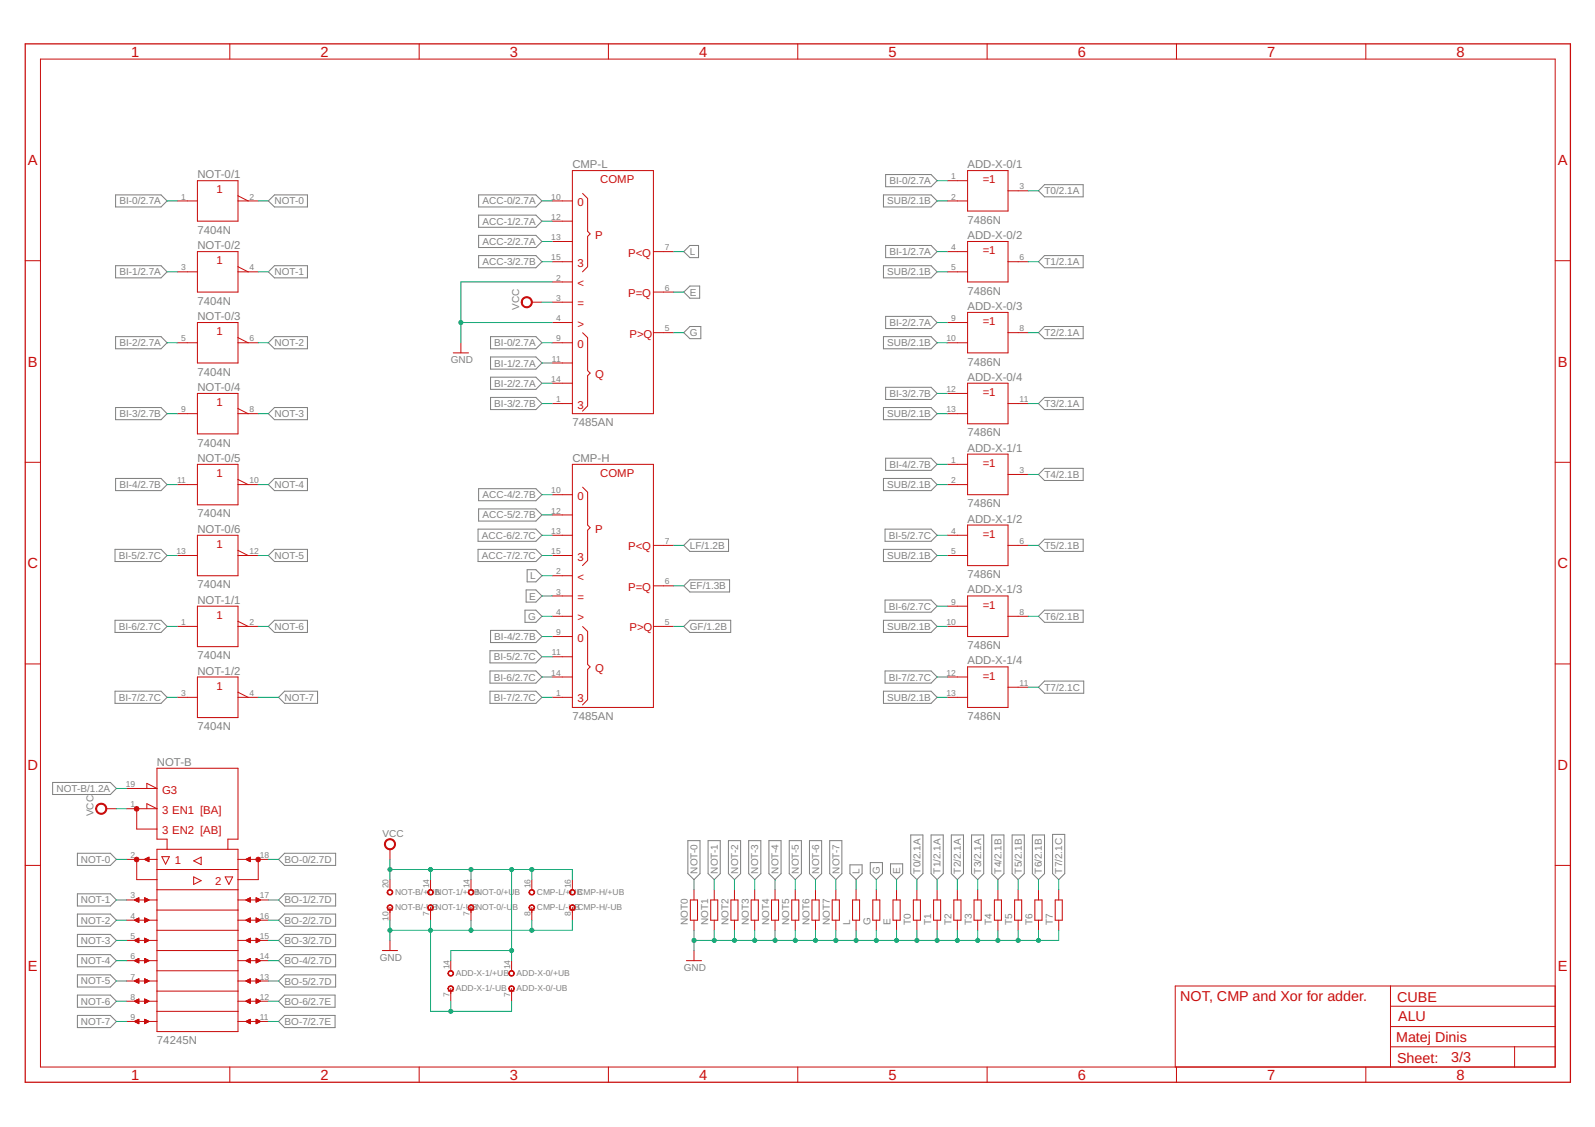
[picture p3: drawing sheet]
<svg xmlns="http://www.w3.org/2000/svg" width="297mm" height="210mm" viewBox="0 0 297 210" stroke-linecap="round" stroke-linejoin="round" font-family="sans-serif">
<defs><g id="words">
<g font-size="2.7" fill="#c90d0c">
<text x="24.4" y="10.6">1</text>
<text x="59.7" y="10.6">2</text>
<text x="94.9" y="10.6">3</text>
<text x="130.2" y="10.6">4</text>
<text x="165.4" y="10.6">5</text>
<text x="200.7" y="10.6">6</text>
<text x="236" y="10.6">7</text>
<text x="271.2" y="10.6">8</text>
<text x="5.2" y="30.8">A</text>
<text x="290.1" y="30.8">A</text>
<text x="5.2" y="68.3">B</text>
<text x="290.1" y="68.3">B</text>
<text x="5.1" y="105.8">C</text>
<text x="290.1" y="105.8">C</text>
<text x="5.1" y="143.4">D</text>
<text x="290.1" y="143.4">D</text>
<text x="5.2" y="180.9">E</text>
<text x="290.1" y="180.9">E</text>
<text x="219.8" y="186.5">NOT, CMP and Xor for adder.</text>
<text x="260.2" y="186.7">CUBE</text>
<text x="260.4" y="190.2">ALU</text>
<text x="260" y="194">Matej Dinis</text>
<text x="260.2" y="197.9">Sheet:</text>
<text x="270.3" y="197.8">3/3</text>
<text x="24.4" y="201.1">1</text>
<text x="59.7" y="201.1">2</text>
<text x="94.9" y="201.1">3</text>
<text x="130.2" y="201.1">4</text>
<text x="165.4" y="201.1">5</text>
<text x="200.7" y="201.1">6</text>
<text x="236" y="201.1">7</text>
<text x="271.2" y="201.1">8</text>
</g>
<g font-size="2.1" fill="#808080">
<text x="36.8" y="33.2">NOT-0/1</text>
<text x="106.6" y="31.3">CMP-L</text>
<text x="180.2" y="31.3">ADD-X-0/1</text>
<text x="180.2" y="41.7">7486N</text>
<text x="36.8" y="43.6">7404N</text>
<text x="36.8" y="46.4">NOT-0/2</text>
<text x="180.2" y="44.5">ADD-X-0/2</text>
<text x="36.8" y="56.8">7404N</text>
<text x="36.8" y="59.6">NOT-0/3</text>
<text x="180.2" y="54.9">7486N</text>
<text x="180.2" y="57.7">ADD-X-0/3</text>
<text x="36.8" y="70">7404N</text>
<text x="180.2" y="68.1">7486N</text>
<text x="180.2" y="70.9">ADD-X-0/4</text>
<text x="36.8" y="72.8">NOT-0/4</text>
<text x="36.8" y="83.2">7404N</text>
<text x="106.6" y="79.4">7485AN</text>
<text x="180.2" y="81.3">7486N</text>
<text x="36.8" y="86">NOT-0/5</text>
<text x="106.6" y="86">CMP-H</text>
<text x="180.2" y="84.1">ADD-X-1/1</text>
<text x="180.2" y="94.5">7486N</text>
<text x="36.8" y="96.4">7404N</text>
<text x="36.8" y="99.2">NOT-0/6</text>
<text x="180.2" y="97.3">ADD-X-1/2</text>
<text x="180.2" y="107.7">7486N</text>
<text x="36.8" y="109.6">7404N</text>
<text x="36.8" y="112.4">NOT-1/1</text>
<text x="180.2" y="110.5">ADD-X-1/3</text>
<text x="36.8" y="122.8">7404N</text>
<text x="36.8" y="125.6">NOT-1/2</text>
<text x="180.2" y="120.9">7486N</text>
<text x="180.2" y="123.7">ADD-X-1/4</text>
<text x="36.8" y="136">7404N</text>
<text x="106.6" y="134.1">7485AN</text>
<text x="180.2" y="134.1">7486N</text>
<text x="29.2" y="142.6">NOT-B</text>
<text x="29.2" y="194.5">74245N</text>
</g>
<g font-size="2.1" fill="#c90d0c">
<text x="111.8" y="34.1">COMP</text>
<text x="183" y="34.1">=1</text>
<text x="40.3" y="36">1</text>
<text x="107.5" y="38.4">0</text>
<text x="110.8" y="44.5">P</text>
<text x="117" y="47.8">P&lt;Q</text>
<text x="183" y="47.3">=1</text>
<text x="40.3" y="49.2">1</text>
<text x="107.5" y="49.7">3</text>
<text x="107.5" y="53.5">&lt;</text>
<text x="107.5" y="57.2">=</text>
<text x="117" y="55.3">P=Q</text>
<text x="40.3" y="62.4">1</text>
<text x="107.5" y="64.8">0</text>
<text x="107.5" y="61">&gt;</text>
<text x="117.2" y="62.9">P&gt;Q</text>
<text x="183" y="60.5">=1</text>
<text x="110.8" y="70.4">Q</text>
<text x="40.3" y="75.6">1</text>
<text x="107.5" y="76.1">3</text>
<text x="183" y="73.7">=1</text>
<text x="40.3" y="88.8">1</text>
<text x="111.8" y="88.8">COMP</text>
<text x="183" y="86.9">=1</text>
<text x="107.5" y="93.1">0</text>
<text x="110.8" y="99.2">P</text>
<text x="183" y="100.2">=1</text>
<text x="40.3" y="102">1</text>
<text x="107.5" y="104.4">3</text>
<text x="117" y="102.5">P&lt;Q</text>
<text x="107.5" y="108.2">&lt;</text>
<text x="107.5" y="111.9">=</text>
<text x="117" y="110.1">P=Q</text>
<text x="183" y="113.4">=1</text>
<text x="40.3" y="115.3">1</text>
<text x="107.5" y="119.5">0</text>
<text x="107.5" y="115.7">&gt;</text>
<text x="117.2" y="117.6">P&gt;Q</text>
<text x="110.8" y="125.2">Q</text>
<text x="40.3" y="128.5">1</text>
<text x="107.5" y="130.8">3</text>
<text x="183" y="126.6">=1</text>
<text x="30.2" y="147.8">G3</text>
<text x="30.2" y="151.6">3 EN1 [BA]</text>
<text x="30.2" y="155.3">3 EN2 [AB]</text>
<text x="32.5" y="161">1</text>
<text x="40.1" y="164.8">2</text>
</g>
<g font-size="1.9" fill="#808080">
<text x="165.6" y="34.3">BI-0/2.7A</text>
<text x="22.2" y="38.1">BI-0/2.7A</text>
<text x="51.1" y="38.1">NOT-0</text>
<text x="89.9" y="38.1">ACC-0/2.7A</text>
<text x="89.9" y="41.8">ACC-1/2.7A</text>
<text x="165.2" y="38.1">SUB/2.1B</text>
<text x="194.5" y="36.2">T0/2.1A</text>
<text x="89.9" y="45.6">ACC-2/2.7A</text>
<text x="128.5" y="47.5">L</text>
<text x="165.6" y="47.5">BI-1/2.7A</text>
<text x="22.2" y="51.3">BI-1/2.7A</text>
<text x="51.1" y="51.3">NOT-1</text>
<text x="89.9" y="49.4">ACC-3/2.7B</text>
<text x="165.2" y="51.3">SUB/2.1B</text>
<text x="194.5" y="49.4">T1/2.1A</text>
<text x="96.7" y="57.7" transform="rotate(-90 96.7 57.7)">VCC</text>
<text x="128.5" y="55.1">E</text>
<text x="22.2" y="64.5">BI-2/2.7A</text>
<text x="51.1" y="64.5">NOT-2</text>
<text x="92.1" y="64.5">BI-0/2.7A</text>
<text x="128.5" y="62.6">G</text>
<text x="165.2" y="64.5">SUB/2.1B</text>
<text x="165.6" y="60.7">BI-2/2.7A</text>
<text x="194.5" y="62.6">T2/2.1A</text>
<text x="83.9" y="67.6">GND</text>
<text x="92.1" y="68.3">BI-1/2.7A</text>
<text x="22.2" y="77.7">BI-3/2.7B</text>
<text x="51.1" y="77.7">NOT-3</text>
<text x="92.1" y="72">BI-2/2.7A</text>
<text x="92.1" y="75.8">BI-3/2.7B</text>
<text x="165.2" y="77.7">SUB/2.1B</text>
<text x="165.6" y="73.9">BI-3/2.7B</text>
<text x="194.5" y="75.8">T3/2.1A</text>
<text x="165.6" y="87.1">BI-4/2.7B</text>
<text x="194.5" y="89">T4/2.1B</text>
<text x="22.2" y="90.9">BI-4/2.7B</text>
<text x="51.1" y="90.9">NOT-4</text>
<text x="89.9" y="92.8">ACC-4/2.7B</text>
<text x="165.2" y="90.9">SUB/2.1B</text>
<text x="89.7" y="100.3">ACC-6/2.7C</text>
<text x="89.9" y="96.6">ACC-5/2.7B</text>
<text x="165.5" y="100.3">BI-5/2.7C</text>
<text x="22.1" y="104.1">BI-5/2.7C</text>
<text x="51.1" y="104.1">NOT-5</text>
<text x="89.7" y="104.1">ACC-7/2.7C</text>
<text x="98.8" y="107.9">L</text>
<text x="128.5" y="102.2">LF/1.2B</text>
<text x="165.2" y="104.1">SUB/2.1B</text>
<text x="194.5" y="102.2">T5/2.1B</text>
<text x="98.6" y="111.7">E</text>
<text x="128.5" y="109.8">EF/1.3B</text>
<text x="165.5" y="113.5">BI-6/2.7C</text>
<text x="22.1" y="117.3">BI-6/2.7C</text>
<text x="51.1" y="117.3">NOT-6</text>
<text x="92.1" y="119.2">BI-4/2.7B</text>
<text x="98.4" y="115.4">G</text>
<text x="128.5" y="117.3">GF/1.2B</text>
<text x="165.2" y="117.3">SUB/2.1B</text>
<text x="194.5" y="115.4">T6/2.1B</text>
<text x="91.9" y="123">BI-5/2.7C</text>
<text x="22.1" y="130.5">BI-7/2.7C</text>
<text x="53" y="130.5">NOT-7</text>
<text x="91.9" y="126.8">BI-6/2.7C</text>
<text x="91.9" y="130.5">BI-7/2.7C</text>
<text x="165.2" y="130.5">SUB/2.1B</text>
<text x="165.5" y="126.8">BI-7/2.7C</text>
<text x="194.5" y="128.6">T7/2.1C</text>
<text x="10.5" y="147.5">NOT-B/1.2A</text>
<text x="17.4" y="152" transform="rotate(-90 17.4 152)">VCC</text>
<text x="71.2" y="155.8">VCC</text>
<text x="15.1" y="160.7">NOT-0</text>
<text x="53" y="160.7">BO-0/2.7D</text>
<text x="129.9" y="162.7" transform="rotate(-90 129.9 162.7)">NOT-0</text>
<text x="133.7" y="162.7" transform="rotate(-90 133.7 162.7)">NOT-1</text>
<text x="137.4" y="162.7" transform="rotate(-90 137.4 162.7)">NOT-2</text>
<text x="141.2" y="162.7" transform="rotate(-90 141.2 162.7)">NOT-3</text>
<text x="145" y="162.7" transform="rotate(-90 145 162.7)">NOT-4</text>
<text x="148.8" y="162.7" transform="rotate(-90 148.8 162.7)">NOT-5</text>
<text x="152.5" y="162.7" transform="rotate(-90 152.5 162.7)">NOT-6</text>
<text x="156.3" y="162.7" transform="rotate(-90 156.3 162.7)">NOT-7</text>
<text x="160.1" y="162.7" transform="rotate(-90 160.1 162.7)">L</text>
<text x="163.9" y="162.7" transform="rotate(-90 163.9 162.7)">G</text>
<text x="167.6" y="162.7" transform="rotate(-90 167.6 162.7)">E</text>
<text x="171.4" y="162.7" transform="rotate(-90 171.4 162.7)">T0/2.1A</text>
<text x="175.2" y="162.7" transform="rotate(-90 175.2 162.7)">T1/2.1A</text>
<text x="179" y="162.7" transform="rotate(-90 179 162.7)">T2/2.1A</text>
<text x="182.7" y="162.7" transform="rotate(-90 182.7 162.7)">T3/2.1A</text>
<text x="186.5" y="162.7" transform="rotate(-90 186.5 162.7)">T4/2.1B</text>
<text x="190.3" y="162.7" transform="rotate(-90 190.3 162.7)">T5/2.1B</text>
<text x="194.1" y="162.7" transform="rotate(-90 194.1 162.7)">T6/2.1B</text>
<text x="197.8" y="162.7" transform="rotate(-90 197.8 162.7)">T7/2.1C</text>
<text x="15.1" y="168.3">NOT-1</text>
<text x="15.1" y="172">NOT-2</text>
<text x="53" y="172">BO-2/2.7D</text>
<text x="53" y="168.3">BO-1/2.7D</text>
<text x="128.1" y="172.3" transform="rotate(-90 128.1 172.3)">NOT0</text>
<text x="131.9" y="172.3" transform="rotate(-90 131.9 172.3)">NOT1</text>
<text x="135.7" y="172.3" transform="rotate(-90 135.7 172.3)">NOT2</text>
<text x="139.4" y="172.3" transform="rotate(-90 139.4 172.3)">NOT3</text>
<text x="143.2" y="172.3" transform="rotate(-90 143.2 172.3)">NOT4</text>
<text x="147" y="172.3" transform="rotate(-90 147 172.3)">NOT5</text>
<text x="150.8" y="172.3" transform="rotate(-90 150.8 172.3)">NOT6</text>
<text x="154.5" y="172.3" transform="rotate(-90 154.5 172.3)">NOT7</text>
<text x="158.3" y="172.3" transform="rotate(-90 158.3 172.3)">L</text>
<text x="162.1" y="172.3" transform="rotate(-90 162.1 172.3)">G</text>
<text x="165.9" y="172.3" transform="rotate(-90 165.9 172.3)">E</text>
<text x="169.6" y="172.3" transform="rotate(-90 169.6 172.3)">T0</text>
<text x="173.4" y="172.3" transform="rotate(-90 173.4 172.3)">T1</text>
<text x="177.2" y="172.3" transform="rotate(-90 177.2 172.3)">T2</text>
<text x="181" y="172.3" transform="rotate(-90 181 172.3)">T3</text>
<text x="184.7" y="172.3" transform="rotate(-90 184.7 172.3)">T4</text>
<text x="188.5" y="172.3" transform="rotate(-90 188.5 172.3)">T5</text>
<text x="192.3" y="172.3" transform="rotate(-90 192.3 172.3)">T6</text>
<text x="196.1" y="172.3" transform="rotate(-90 196.1 172.3)">T7</text>
<text x="15.1" y="179.6">NOT-4</text>
<text x="15.1" y="175.8">NOT-3</text>
<text x="53" y="179.6">BO-4/2.7D</text>
<text x="53" y="175.8">BO-3/2.7D</text>
<text x="70.7" y="178.9">GND</text>
<text x="15.1" y="183.4">NOT-5</text>
<text x="53" y="183.4">BO-5/2.7D</text>
<text x="127.3" y="180.8">GND</text>
<text x="15.1" y="190.9">NOT-7</text>
<text x="15.1" y="187.1">NOT-6</text>
<text x="53" y="190.9">BO-7/2.7E</text>
<text x="53" y="187.1">BO-6/2.7E</text>
</g>
<g font-size="1.6" fill="#808080">
<text x="177.1" y="33.4">1</text>
<text x="189.9" y="35.3">3</text>
<text x="33.7" y="37.2">1</text>
<text x="46.5" y="37.2">2</text>
<text x="102.7" y="40.9">12</text>
<text x="102.7" y="37.2">10</text>
<text x="177.1" y="37.2">2</text>
<text x="102.7" y="44.7">13</text>
<text x="123.8" y="46.6">7</text>
<text x="177.1" y="46.6">4</text>
<text x="33.7" y="50.4">3</text>
<text x="46.5" y="50.4">4</text>
<text x="102.7" y="48.5">15</text>
<text x="103.6" y="52.3">2</text>
<text x="177.1" y="50.4">5</text>
<text x="189.9" y="48.5">6</text>
<text x="103.6" y="59.8">4</text>
<text x="103.6" y="56">3</text>
<text x="123.8" y="54.1">6</text>
<text x="177.1" y="59.8">9</text>
<text x="33.7" y="63.6">5</text>
<text x="46.5" y="63.6">6</text>
<text x="103.6" y="63.6">9</text>
<text x="123.8" y="61.7">5</text>
<text x="176.3" y="63.6">10</text>
<text x="189.9" y="61.7">8</text>
<text x="102.7" y="71.1">14</text>
<text x="102.8" y="67.3">11</text>
<text x="33.7" y="76.8">9</text>
<text x="46.5" y="76.8">8</text>
<text x="103.6" y="74.9">1</text>
<text x="176.3" y="73">12</text>
<text x="176.3" y="76.8">13</text>
<text x="189.9" y="74.9">11</text>
<text x="33" y="90">11</text>
<text x="46.5" y="90">10</text>
<text x="177.1" y="86.2">1</text>
<text x="177.1" y="90">2</text>
<text x="189.9" y="88.1">3</text>
<text x="102.7" y="95.6">12</text>
<text x="102.7" y="91.9">10</text>
<text x="102.7" y="99.4">13</text>
<text x="123.8" y="101.3">7</text>
<text x="177.1" y="99.4">4</text>
<text x="189.9" y="101.3">6</text>
<text x="32.8" y="103.2">13</text>
<text x="46.5" y="103.2">12</text>
<text x="102.7" y="103.2">15</text>
<text x="103.6" y="107">2</text>
<text x="177.1" y="103.2">5</text>
<text x="103.6" y="110.7">3</text>
<text x="123.8" y="108.9">6</text>
<text x="177.1" y="112.6">9</text>
<text x="33.7" y="116.4">1</text>
<text x="46.5" y="116.4">2</text>
<text x="103.6" y="118.3">9</text>
<text x="103.6" y="114.5">4</text>
<text x="123.8" y="116.4">5</text>
<text x="176.3" y="116.4">10</text>
<text x="189.9" y="114.5">8</text>
<text x="102.7" y="125.8">14</text>
<text x="102.8" y="122.1">11</text>
<text x="176.3" y="125.8">12</text>
<text x="33.7" y="129.6">3</text>
<text x="46.5" y="129.6">4</text>
<text x="103.6" y="129.6">1</text>
<text x="176.3" y="129.6">13</text>
<text x="189.9" y="127.7">11</text>
<text x="23.4" y="146.6">19</text>
<text x="24.3" y="150.4">1</text>
<text x="24.3" y="159.8">2</text>
<text x="48.4" y="159.8">18</text>
<text x="24.3" y="167.3">3</text>
<text x="48.4" y="167.3">17</text>
<text x="72.4" y="165.5" transform="rotate(-90 72.4 165.5)">20</text>
<text x="73.6" y="166.7">NOT-B/+UB</text>
<text x="79.9" y="165.5" transform="rotate(-90 79.9 165.5)">14</text>
<text x="81.1" y="166.7">NOT-1/+UBNOT-0/+UB</text>
<text x="87.5" y="165.5" transform="rotate(-90 87.5 165.5)">14</text>
<text x="98.8" y="165.5" transform="rotate(-90 98.8 165.5)">16</text>
<text x="100" y="166.7">CMP-L/+UB</text>
<text x="106.3" y="165.5" transform="rotate(-90 106.3 165.5)">16</text>
<text x="107.5" y="166.7">CMP-H/+UB</text>
<text x="24.3" y="171.1">4</text>
<text x="48.4" y="171.1">16</text>
<text x="72.4" y="171.5" transform="rotate(-90 72.4 171.5)">10</text>
<text x="73.6" y="169.5">NOT-B/-UBNOT-1/-UBNOT-0/-U</text>
<text x="79.9" y="170.6" transform="rotate(-90 79.9 170.6)">7</text>
<text x="87.5" y="170.6" transform="rotate(-90 87.5 170.6)">7</text>
<text x="95.4" y="169.5">B</text>
<text x="98.8" y="170.6" transform="rotate(-90 98.8 170.6)">8</text>
<text x="100" y="169.5">CMP-L/-UBCMP-H/-UB</text>
<text x="106.3" y="170.6" transform="rotate(-90 106.3 170.6)">8</text>
<text x="24.3" y="178.7">6</text>
<text x="24.3" y="174.9">5</text>
<text x="48.4" y="178.7">14</text>
<text x="48.4" y="174.9">15</text>
<text x="24.3" y="182.4">7</text>
<text x="48.4" y="182.4">13</text>
<text x="83.7" y="185.7" transform="rotate(-90 83.7 185.7)">7</text>
<text x="83.7" y="180.6" transform="rotate(-90 83.7 180.6)">14</text>
<text x="84.9" y="181.8">ADD-X-1/+UB</text>
<text x="84.9" y="184.6">ADD-X-1/-UB</text>
<text x="95" y="185.7" transform="rotate(-90 95 185.7)">7</text>
<text x="95" y="180.6" transform="rotate(-90 95 180.6)">14</text>
<text x="96.2" y="181.8">ADD-X-0/+UB</text>
<text x="96.2" y="184.6">ADD-X-0/-UB</text>
<text x="24.3" y="190">9</text>
<text x="24.3" y="186.2">8</text>
<text x="48.4" y="190">11</text>
<text x="48.4" y="186.2">12</text>
</g>
</g></defs>
<g fill="none" stroke="#808080" stroke-width=".19">
<path d="M21.5 36.3h8.5l1.1 1.1-1.1 1.1h-8.5zM50 37.4l1.1-1.1h6.2v2.2h-6.2zM89.1 36.3h10.7l1.1 1.1-1.1 1.1h-10.7zM164.5 36.3h8.9l1.1 1.1-1.1 1.1h-8.9zM164.9 32.5h8.5l1.1 1.2-1.1 1.1h-8.5zM194.5 34.4h7.2v2.3h-7.2l-1.1-1.2zM21.5 49.5h8.5l1.1 1.1-1.1 1.2h-8.5zM50 50.6l1.1-1.1h6.2v2.3h-6.2zM89.1 40.1h10.7l1.1 1.1-1.1 1.1h-10.7zM89.1 43.8h10.7l1.1 1.2-1.1 1.1h-10.7zM89.1 47.6h10.7l1.1 1.1-1.1 1.2h-10.7zM127.3 46.9l1.2-1.2h1.6v2.3h-1.6z"/>
<path d="M127.3 54.4l1.2-1.1h1.8v2.2h-1.8zM164.5 49.5h8.9l1.1 1.1-1.1 1.2h-8.9zM164.9 45.7h8.5l1.1 1.2-1.1 1.1h-8.5zM164.9 58.9h8.5l1.1 1.2-1.1 1.1h-8.5zM194.5 47.6h7.2v2.3h-7.2l-1.1-1.2zM21.5 62.7h8.5l1.1 1.1-1.1 1.2h-8.5zM21.5 75.9h8.5l1.1 1.1-1.1 1.2h-8.5zM50 63.8l1.1-1.1h6.2v2.3h-6.2zM50 77l1.1-1.1h6.2v2.3h-6.2zM91.4 62.7h8.4l1.1 1.1-1.1 1.2h-8.4zM91.4 66.5h8.4l1.1 1.1-1.1 1.1h-8.4zM91.4 70.3h8.4l1.1 1.1-1.1 1.1h-8.4z"/>
<path d="M91.4 74h8.4l1.1 1.2-1.1 1.1h-8.4zM127.3 62l1.2-1.2h2v2.3h-2zM164.5 62.7h8.9l1.1 1.1-1.1 1.2h-8.9zM164.5 75.9h8.9l1.1 1.1-1.1 1.2h-8.9zM164.9 72.1h8.5l1.1 1.2-1.1 1.1h-8.5zM194.5 74h7.2v2.3h-7.2l-1.1-1.1zM194.5 60.8h7.2v2.3h-7.2l-1.1-1.1zM21.5 89.1h8.5l1.1 1.2-1.1 1.1h-8.5zM50 90.3l1.1-1.2h6.2v2.3h-6.2zM89 98.6h10.8l1.1 1.1-1.1 1.1h-10.8zM89.1 91h10.7l1.1 1.1-1.1 1.2h-10.7zM89.1 94.8h10.7l1.1 1.1-1.1 1.1h-10.7z"/>
<path d="M164.5 89.1h8.9l1.1 1.2-1.1 1.1h-8.9zM164.8 98.6h8.6l1.1 1.1-1.1 1.1h-8.6zM164.9 85.3h8.5l1.1 1.2-1.1 1.1h-8.5zM194.5 87.2h7.2v2.3h-7.2l-1.1-1.1zM21.4 102.3h8.6l1.1 1.2-1.1 1.1h-8.6zM21.4 115.5h8.6l1.1 1.2-1.1 1.1h-8.6zM50 103.5l1.1-1.2h6.2v2.3h-6.2zM50 116.7l1.1-1.2h6.2v2.3h-6.2zM89 102.3h10.8l1.1 1.2-1.1 1.1h-10.8zM91.4 117.4h8.4l1.1 1.2-1.1 1.1h-8.4zM97.8 113.6h2l1.1 1.2-1.1 1.1h-2zM98 109.9h1.8l1.1 1.1-1.1 1.1h-1.8z"/>
<path d="M98.2 106.1h1.6l1.1 1.1-1.1 1.2h-1.6zM127.3 101.6l1.2-1.2h7.2v2.3h-7.2zM127.3 109.1l1.2-1.1h7.4v2.3h-7.4zM128.5 115.5h7.6v2.3h-7.6l-1.2-1.1zM164.5 102.3h8.9l1.1 1.2-1.1 1.1h-8.9zM164.5 115.5h8.9l1.1 1.2-1.1 1.1h-8.9zM164.8 111.8h8.6l1.1 1.1-1.1 1.1h-8.6zM194.5 100.4h7.2v2.3h-7.2l-1.1-1.1zM194.5 113.6h7.2v2.3h-7.2l-1.1-1.1zM21.4 128.7h8.6l1.1 1.2-1.1 1.1h-8.6zM53 128.7h6.1v2.3h-6.1l-1.1-1.1zM91.2 121.2h8.6l1.1 1.1-1.1 1.2h-8.6z"/>
<path d="M91.2 125h8.6l1.1 1.1-1.1 1.1h-8.6zM91.2 128.7h8.6l1.1 1.2-1.1 1.1h-8.6zM164.5 128.7h8.9l1.1 1.2-1.1 1.1h-8.9zM164.8 125h8.6l1.1 1.1-1.1 1.1h-8.6zM194.5 126.9h7.3v2.2h-7.3l-1.1-1.1zM9.8 145.7h10.8l1.1 1.2-1.1 1.1h-10.8zM14.4 158.9h6.2l1.1 1.2-1.1 1.1h-6.2zM53 158.9h9.5v2.3h-9.5l-1.1-1.1zM128.1 156.6h2.3v6.1l-1.2 1.1-1.1-1.1zM131.9 156.6h2.2v6.1l-1.1 1.1-1.1-1.1zM135.7 156.6h2.2v6.1l-1.1 1.1-1.1-1.1zM139.4 156.6h2.3v6.1l-1.2 1.1-1.1-1.1z"/>
<path d="M143.2 156.6h2.3v6.1l-1.2 1.1-1.1-1.1zM147 156.6h2.2v6.1l-1.1 1.1-1.1-1.1zM150.7 156.6h2.3v6.1l-1.1 1.1-1.2-1.1zM154.5 156.6h2.3v6.1l-1.1 1.1-1.2-1.1zM169.6 155.5h2.3v7.2l-1.1 1.1-1.2-1.1zM173.4 155.5h2.3v7.2l-1.2 1.1-1.1-1.1zM177.2 155.5h2.2v7.2l-1.1 1.1-1.1-1.1zM180.9 155.5h2.3v7.2l-1.1 1.1-1.2-1.1zM184.7 155.5h2.3v7.2l-1.2 1.1-1.1-1.1zM188.5 155.5h2.3v7.2l-1.2 1.1-1.1-1.1zM192.3 155.5h2.2v7.2l-1.1 1.1-1.1-1.1zM196 155.4h2.3v7.3l-1.1 1.1-1.2-1.1z"/>
<path d="M14.4 166.5h6.2l1.1 1.1-1.1 1.1h-6.2zM14.4 170.2h6.2l1.1 1.2-1.1 1.1h-6.2zM14.4 174h6.2l1.1 1.2-1.1 1.1h-6.2zM14.4 177.8h6.2l1.1 1.1-1.1 1.2h-6.2zM51.9 178.9l1.1-1.1h9.5v2.3h-9.5zM51.9 175.2l1.1-1.2h9.5v2.3h-9.5zM53 166.5h9.5v2.2h-9.5l-1.1-1.1zM53 170.2h9.5v2.3h-9.5l-1.1-1.1zM158.3 161.1h2.2v1.6l-1.1 1.1-1.1-1.1zM162.1 160.7h2.2v2l-1.1 1.1-1.1-1.1zM165.8 160.9h2.3v1.8l-1.1 1.1-1.2-1.1zM14.4 189.1h6.2l1.1 1.1-1.1 1.2h-6.2z"/>
<path d="M14.4 181.6h6.2l1.1 1.1-1.1 1.1h-6.2zM14.4 185.3h6.2l1.1 1.2-1.1 1.1h-6.2zM51.9 190.2l1.1-1.1h9.4v2.3h-9.4zM53 185.3h9.4v2.3h-9.4l-1.1-1.1zM53 181.6h9.5v2.2h-9.5l-1.1-1.1z"/>
</g>
<g fill="none" stroke="#c90d0c" stroke-width=".19">
<path d="M7.5 11h282.1v187.7h-282.1zM42.8 8.2v2.8M78.1 8.2v2.8M113.3 8.2v2.8M148.6 8.2v2.8M183.8 8.2v2.8M219.1 8.2v2.8M254.4 8.2v2.8M33 37.4h3.8M36.8 33.7h7.5v7.5h-7.5zM44.3 36.5l1.9 .9M44.3 37.4h3.8"/>
<path d="M102.8 37.4h3.8M106.6 31.8h15.1v45.2h-15.1zM108.5 36l.9 1v6.1l.5 .5-.5 .4M176.4 33.7h3.8M176.4 37.4h3.8M180.2 31.8h7.5v7.5h-7.5zM187.7 35.5h3.8M4.7 48.6h2.8M33 50.6h3.8M36.8 46.9h7.5v7.5h-7.5zM44.3 49.7l1.9 .9M44.3 50.6h3.8"/>
<path d="M99 56.3h1.9M102.8 41.2h3.8M102.8 45h3.8M102.8 48.7h3.8M102.8 52.5h3.8M102.8 56.3h3.8M109.4 44.1v5.5M109.4 49.7l-.9 .9M121.7 46.9h3.8M121.7 54.4h3.8M176.4 46.9h3.8M176.4 50.6h3.8"/>
<path d="M180.2 45h7.5v7.5h-7.5zM180.2 58.2h7.5v7.5h-7.5zM187.7 48.7h3.8M289.6 48.6h2.9M33 63.8h3.8M33 77h3.8M36.8 60.1h7.5v7.5h-7.5zM36.8 73.3h7.5v7.5h-7.5zM44.3 62.9l1.9 .9M44.3 63.8h3.8M44.3 76.1l1.9 .9M44.3 77h3.8"/>
<path d="M84.4 65.7h2.8M85.8 63.8v1.9M102.8 60.1h3.8M102.8 67.6h3.8M102.8 63.8h3.8M102.8 71.4h3.8M102.8 75.2h3.8M108.5 62l.9 .9M109.4 62.9v6.1M109.4 69l.5 .5-.5 .5v5.6M109.4 75.6l-.9 1M121.7 62h3.8"/>
<path d="M176.4 60.1h3.8M176.4 63.8h3.8M176.4 73.3h3.8M176.4 77h3.8M180.2 71.4h7.5v7.5h-7.5zM187.7 62h3.8M187.7 75.2h3.8M4.7 86.1h2.8M33 90.3h3.8M36.8 86.5h7.5v7.5h-7.5zM36.8 99.7h7.5v7.5h-7.5zM44.3 89.3l1.9 1"/>
<path d="M44.3 90.3h3.8M102.8 99.7h3.8M102.8 92.1h3.8M102.8 95.9h3.8M106.6 86.5h15.1v45.3h-15.1zM108.5 90.7l.9 1v6.1l.5 .5-.5 .4M109.4 98.8v5.6M176.4 86.5h3.8M176.4 90.3h3.8M176.4 99.7h3.8M180.2 84.6h7.5v7.5h-7.5zM180.2 97.8h7.5v7.5h-7.5z"/>
<path d="M187.7 88.4h3.8M289.6 86.1h2.9M33 103.5h3.8M33 116.7h3.8M36.8 112.9h7.5v7.5h-7.5zM44.3 102.5l1.9 1M44.3 103.5h3.8M44.3 115.7l1.9 1M44.3 116.7h3.8M102.8 107.2h3.8M102.8 103.5h3.8M102.8 111h3.8"/>
<path d="M102.8 114.8h3.8M102.8 118.6h3.8M108.5 116.7l.9 .9M109.4 117.6v6.1M109.4 104.4l-.9 .9M121.7 116.7h3.8M121.7 101.6h3.8M121.7 109.1h3.8M176.4 103.5h3.8M176.4 112.9h3.8M176.4 116.7h3.8M180.2 111h7.5v7.6h-7.5z"/>
<path d="M187.7 101.6h3.8M187.7 114.8h3.8M4.7 123.7h2.8M33 129.9h3.8M36.8 126.1h7.5v7.5h-7.5zM44.3 128.9l1.9 1M44.3 129.9h3.8M102.8 126.1h3.8M102.8 129.9h3.8M102.8 122.3h3.8M109.4 124.7v5.6M109.4 123.7l.5 .5-.5 .5"/>
<path d="M109.4 130.3l-.9 1M176.4 126.1h3.8M176.4 129.9h3.8M180.2 124.2h7.5v7.6h-7.5zM187.7 128h3.8M289.6 123.7h2.9M19.8 150.6h1.9M23.6 146.9h5.6l-1.9-1v1M23.6 150.6h5.6l-1.9-.9v.9M25.5 150.6v3.8h3.7M29.2 158.2h15.1v33.9h-15.1zM30.1 159.6h1.4l-.7 1.4z"/>
<path d="M31.1 158.2v-1.9h-1.9v-13.2h15.1v13.2h-1.9v1.9M72.6 158.2v1.9M4.7 161.2h2.8M23.6 160.1h5.6M23.6 167.6h5.6M23.6 171.4h5.6M23.6 175.2h5.6M23.6 178.9h5.6M25 167.6l.9-.4v.8zM25 171.4l.9-.4v.8zM25 175.2l.9-.5v.9zM25 178.9l.9-.4v.8z"/>
<path d="M25.5 160.1v3.7h3.7M26.9 160.1l.8-.5v.9zM26.9 167.2l.8 .4-.8 .4zM26.9 171l.8 .4-.8 .4zM26.9 174.7l.8 .5-.8 .4zM26.9 178.5l.8 .4-.8 .4zM29.2 177h15.1M29.2 173.3h15.1M29.2 169.5h15.1M29.2 165.7h15.1M29.2 161.9h15.1M36.1 163.3l1.4 .7-1.4 .7z"/>
<path d="M36.1 160.3l1.4-.7v1.4zM41.9 163.3h1.4l-.7 1.4zM44.3 160.1h5.7M44.3 167.6h5.7M44.3 171.4h5.7M44.3 175.2h5.7M44.3 178.9h5.7M45.8 160.1l.8-.5v.9zM45.8 167.6l.8-.4v.8zM45.8 171.4l.8-.4v.8zM45.8 175.2l.8-.5v.9zM45.8 178.9l.8-.4v.8z"/>
<path d="M47.7 167.2l.8 .4-.8 .4zM47.7 171l.8 .4-.8 .4zM47.7 174.7l.8 .5-.8 .4zM47.7 178.5l.8 .4-.8 .4zM48.1 160.1v3.7h-3.8M71.2 177h2.8M72.2 169.5h.9M72.6 163.8v1.9M72.6 169v2.4M72.6 175.2v1.8M79.7 169.5h.9M80.2 163.8v1.9"/>
<path d="M80.2 169v2.4M83.9 178.9v1.9M87.2 169.5h1M87.7 163.8v1.9M87.7 169v2.4M95.3 178.9v1.9M98.6 169.5h.9M99 163.8v1.9M99 169v2.4M106.1 169.5h1M106.6 163.8v1.9M106.6 169v2.4"/>
<path d="M127.8 178.9h2.8M128.6 167.6h1.3v3.8h-1.3zM129.2 165.7v1.9M129.2 171.4v1.9M129.2 177v1.9M132.4 167.6h1.3v3.8h-1.3zM133 165.7v1.9M133 171.4v1.9M136.1 167.6h1.3v3.8h-1.3zM136.8 165.7v1.9M136.8 171.4v1.9M139.9 167.6h1.3v3.8h-1.3z"/>
<path d="M140.5 165.7v1.9M140.5 171.4v1.9M143.7 167.6h1.3v3.8h-1.3zM144.3 165.7v1.9M144.3 171.4v1.9M147.4 167.6h1.4v3.8h-1.4zM148.1 165.7v1.9M148.1 171.4v1.9M151.2 167.6h1.3v3.8h-1.3zM151.9 165.7v1.9M151.9 171.4v1.9M155 167.6h1.3v3.8h-1.3z"/>
<path d="M155.7 165.7v1.9M155.7 171.4v1.9M158.8 167.6h1.3v3.8h-1.3zM159.4 165.7v1.9M159.4 171.4v1.9M162.5 167.6h1.4v3.8h-1.4zM163.2 165.7v1.9M163.2 171.4v1.9M166.3 167.6h1.3v3.8h-1.3zM167 165.7v1.9M167 171.4v1.9M170.1 167.6h1.3v3.8h-1.3z"/>
<path d="M170.8 165.7v1.9M170.8 171.4v1.9M173.9 167.6h1.3v3.8h-1.3zM174.5 165.7v1.9M174.5 171.4v1.9M177.6 167.6h1.4v3.8h-1.4zM178.3 165.7v1.9M178.3 171.4v1.9M181.4 167.6h1.3v3.8h-1.3zM182.1 165.7v1.9M182.1 171.4v1.9M185.2 167.6h1.3v3.8h-1.3z"/>
<path d="M185.8 165.7v1.9M185.8 171.4v1.9M189 167.6h1.3v3.8h-1.3zM189.6 165.7v1.9M189.6 171.4v1.9M192.7 167.6h1.4v3.8h-1.4zM193.4 165.7v1.9M193.4 171.4v1.9M196.5 167.6h1.3v3.8h-1.3zM197.2 165.7v1.9M197.2 171.4v1.9M289.6 161.2h2.9"/>
<path d="M23.6 182.7h5.6M23.6 186.5h5.6M23.6 190.2h5.6M25 182.7l.9-.4v.8zM25 186.5l.9-.4v.8zM25 190.2l.9-.4v.9zM26.9 182.3l.8 .4-.8 .4zM26.9 186.1l.8 .4-.8 .4zM26.9 189.8l.8 .4-.8 .5zM29.2 188.4h15.1M29.2 184.6h15.1M29.2 180.8h15.1"/>
<path d="M42.8 198.7v2.9M44.3 182.7h5.7M44.3 186.5h5.7M44.3 190.2h5.7M45.8 182.7l.8-.4v.8zM45.8 186.5l.8-.4v.8zM45.8 190.2l.8-.4v.9zM47.7 182.3l.8 .4-.8 .4zM47.7 186.1l.8 .4-.8 .4zM47.7 189.8l.8 .4-.8 .5zM78.1 198.7v2.9M83.5 184.6h.9"/>
<path d="M83.9 184.1v2.4M94.8 184.6h.9M95.3 184.1v2.4M113.3 198.7v2.9M148.6 198.7v2.9M183.8 198.7v2.9M219.1 198.7v2.9M254.4 198.7v2.9M259 195h30.6M259 183.6v15.1M259 191.2h30.6M259 187.4h30.6"/>
<path d="M282.1 195v3.7M289.6 183.6h-70.7v15.1"/>
</g>
<path d="M4.7 8.2h287.8v193.4h-287.8z" fill="none" stroke="#c90d0c" stroke-width=".23"/>
<g fill="#c90d0c" stroke="#c90d0c" stroke-width=".19">
<path d="M72.3 165.8a.53 .53 0 0 1 .8 .2 .53 .53 0 0 1-.4 .7 .53 .53 0 0 1-.6-.5h.1a.41 .41 0 0 1 .6-.3 .41 .41 0 0 1 .1 .6 .41 .41 0 0 1-.7-.1v-.2h-.1z" fill-rule="evenodd"/>
<path d="M72.3 168.6a.53 .53 0 0 1 .8 .2 .53 .53 0 0 1-.4 .8 .53 .53 0 0 1-.6-.6h.1a.41 .41 0 0 1 .6-.3 .41 .41 0 0 1 .1 .7 .41 .41 0 0 1-.7-.2v-.2h-.1z" fill-rule="evenodd"/>
<path d="M79.8 165.8a.53 .53 0 0 1 .8 .1 .53 .53 0 0 1-.3 .8 .53 .53 0 0 1-.6-.5h.1a.42 .42 0 0 1 .5-.4 .42 .42 0 0 1 .2 .7 .42 .42 0 0 1-.7-.1l-.1-.2z" fill-rule="evenodd"/>
<path d="M79.8 168.6a.53 .53 0 0 1 .8 .2 .53 .53 0 0 1-.3 .7 .53 .53 0 0 1-.6-.5h.1a.42 .42 0 0 1 .5-.4 .42 .42 0 0 1 .2 .7 .42 .42 0 0 1-.7-.1l-.1-.2z" fill-rule="evenodd"/>
<path d="M87.4 165.8a.53 .53 0 0 1 .8 .2 .53 .53 0 0 1-.4 .7 .53 .53 0 0 1-.6-.5h.1a.42 .42 0 0 1 .6-.3 .42 .42 0 0 1 .1 .7 .42 .42 0 0 1-.7-.2v-.2h-.1z" fill-rule="evenodd"/>
<path d="M87.4 168.6a.53 .53 0 0 1 .8 .2 .53 .53 0 0 1-.4 .8 .53 .53 0 0 1-.6-.6h.1a.42 .42 0 0 1 .6-.3 .42 .42 0 0 1 .1 .7 .42 .42 0 0 1-.7-.2v-.2h-.1z" fill-rule="evenodd"/>
<path d="M71.9 156.4a1.04 1.04 0 0 1 1.6 .4 1.04 1.04 0 0 1-.6 1.4 1.04 1.04 0 0 1-1.3-1h.2a.85 .85 0 0 1 1.2-.8 .85 .85 0 0 1 .2 1.4 .85 .85 0 0 1-1.4-.3v-.3h-.2z" fill-rule="evenodd"/>
<path d="M18.2 149.8a1.04 1.04 0 0 1 1.6 .3 1.04 1.04 0 0 1-.7 1.5 1.04 1.04 0 0 1-1.3-1h.2a.85 .85 0 0 1 1.2-.8 .85 .85 0 0 1 .2 1.4 .85 .85 0 0 1-1.4-.3v-.3h-.2z" fill-rule="evenodd"/>
<path d="M97.4 55.5a1.04 1.04 0 0 1 1.6 .3 1.04 1.04 0 0 1-.7 1.5 1.04 1.04 0 0 1-1.2-1h.2a.85 .85 0 0 1 1.2-.7 .85 .85 0 0 1 .1 1.4 .85 .85 0 0 1-1.3-.5v-.2h-.2l.1-.6z" fill-rule="evenodd"/>
<path d="M98.7 165.8a.53 .53 0 0 1 .8 .2 .53 .53 0 0 1-.3 .7 .53 .53 0 0 1-.7-.5h.1a.41 .41 0 0 1 .6-.3 .41 .41 0 0 1 .1 .6 .41 .41 0 0 1-.6-.1l-.1-.2h-.1z" fill-rule="evenodd"/>
<path d="M98.7 168.6a.53 .53 0 0 1 .8 .2 .53 .53 0 0 1-.4 .8 .53 .53 0 0 1-.6-.6h.1a.41 .41 0 0 1 .6-.3 .41 .41 0 0 1 .1 .7 .41 .41 0 0 1-.6-.2l-.1-.2h-.1z" fill-rule="evenodd"/>
<path d="M106.2 165.8a.53 .53 0 0 1 .9 .1 .53 .53 0 0 1-.4 .8 .53 .53 0 0 1-.6-.5h.1a.42 .42 0 0 1 .5-.4 .42 .42 0 0 1 .2 .7 .42 .42 0 0 1-.7-.1l-.1-.2z" fill-rule="evenodd"/>
<path d="M106.2 168.6a.53 .53 0 0 1 .9 .2 .53 .53 0 0 1-.4 .7 .53 .53 0 0 1-.6-.5h.1a.42 .42 0 0 1 .5-.4 .42 .42 0 0 1 .2 .7 .42 .42 0 0 1-.7-.1l-.1-.2z" fill-rule="evenodd"/>
<path d="M94.9 180.9a.53 .53 0 0 1 .8 .1 .53 .53 0 0 1-.3 .8 .53 .53 0 0 1-.7-.5h.1a.42 .42 0 0 1 .6-.4 .42 .42 0 0 1 .2 .7 .42 .42 0 0 1-.7-.1l-.2-.2z" fill-rule="evenodd"/>
<path d="M94.9 183.7a.53 .53 0 0 1 .8 .2 .53 .53 0 0 1-.3 .7 .53 .53 0 0 1-.7-.5h.1a.42 .42 0 0 1 .6-.4 .42 .42 0 0 1 .2 .7 .42 .42 0 0 1-.7-.1l-.2-.2z" fill-rule="evenodd"/>
<path d="M83.6 180.9a.54 .54 0 0 1 .8 .1 .54 .54 0 0 1-.3 .8 .54 .54 0 0 1-.7-.5h.1a.42 .42 0 0 1 .6-.4 .42 .42 0 0 1 .1 .7 .42 .42 0 0 1-.6-.1l-.2-.2z" fill-rule="evenodd"/>
<path d="M83.6 183.7a.54 .54 0 0 1 .8 .2 .54 .54 0 0 1-.3 .7 .54 .54 0 0 1-.7-.5h.1a.42 .42 0 0 1 .6-.4 .42 .42 0 0 1 .1 .7 .42 .42 0 0 1-.6-.1l-.2-.2z" fill-rule="evenodd"/>
<circle cx="25.4" cy="150.6" r=".45"/>
<circle cx="25.4" cy="160.1" r=".45"/>
<circle cx="48.1" cy="160.1" r=".45"/>
</g>
<g fill="#c90d0c" stroke="#c90d0c" stroke-width=".19">
<path d="M46.5 159.7h.1v.7h-.1z"/>
<path d="M46.4 159.8h.1v.6h-.1z"/>
<path d="M46.2 159.8h.2v.5h-.2z"/>
<path d="M46.1 159.9h.1v.4h-.1z"/>
<path d="M46 159.9l.1 .3z"/>
<path d="M46 160v.1z"/>
<path d="M45.9 160l.1 .1z"/>
<path d="M27.6 159.7h.1v.7h-.1z"/>
<path d="M27.5 159.8h.1v.6h-.1z"/>
<path d="M27.4 159.8h.1v.5h-.1z"/>
<path d="M27.3 159.9h.1v.4h-.1z"/>
<path d="M27.2 159.9l.1 .3z"/>
<path d="M27.1 160l.1 .1z"/>
<path d="M27 160l.1 .1z"/>
<path d="M25.7 167.3h.1v.7h-.1z"/>
<path d="M25.6 167.3h.1v.6h-.1z"/>
<path d="M25.5 167.4h.1v.5h-.1z"/>
<path d="M25.4 167.4h.1v.4h-.1z"/>
<path d="M25.3 167.5l.1 .3z"/>
<path d="M25.2 167.5l.1 .2z"/>
<path d="M25.1 167.6l.1 .1z"/>
<path d="M27 167.3h.1v.7h-.1z"/>
<path d="M27.1 167.3h.1v.6h-.1z"/>
<path d="M27.2 167.4h.1v.5h-.1z"/>
<path d="M27.3 167.4h.1v.4h-.1z"/>
<path d="M27.4 167.4l.1 .3z"/>
<path d="M27.5 167.5l.1 .2z"/>
<path d="M27.6 167.6l.1 .1z"/>
<path d="M25.7 171h.1v.7h-.1z"/>
<path d="M25.6 171.1h.1v.6h-.1z"/>
<path d="M25.5 171.1h.1v.5h-.1z"/>
<path d="M25.4 171.2h.1v.4h-.1z"/>
<path d="M25.3 171.2l.1 .3z"/>
<path d="M25.2 171.3l.1 .2z"/>
<path d="M25.1 171.3l.1 .1z"/>
<path d="M27 171h.1v.7h-.1z"/>
<path d="M27.1 171.1h.1v.6h-.1z"/>
<path d="M27.2 171.1h.1v.5h-.1z"/>
<path d="M27.3 171.2h.1v.4h-.1z"/>
<path d="M27.4 171.2l.1 .3z"/>
<path d="M27.5 171.3l.1 .2z"/>
<path d="M27.6 171.3l.1 .1z"/>
<path d="M25.7 174.8h.1v.7h-.1z"/>
<path d="M25.6 174.9h.1v.6h-.1z"/>
<path d="M25.5 174.9h.1v.5h-.1z"/>
<path d="M25.4 175h.1v.3h-.1z"/>
<path d="M25.3 175l.1 .3z"/>
<path d="M25.2 175.1l.1 .1z"/>
<path d="M25.1 175.1l.1 .1z"/>
<path d="M27 174.8h.1v.7h-.1z"/>
<path d="M27.1 174.9h.1v.6h-.1z"/>
<path d="M27.2 174.9h.1v.5h-.1z"/>
<path d="M27.3 175h.1v.3h-.1z"/>
<path d="M27.4 175l.1 .3z"/>
<path d="M27.5 175.1l.1 .1z"/>
<path d="M27.6 175.1l.1 .1z"/>
<path d="M25.7 178.6h.1v.7h-.1z"/>
<path d="M25.6 178.6h.1v.6h-.1z"/>
<path d="M25.5 178.7h.1v.5h-.1z"/>
<path d="M25.4 178.7h.1v.4h-.1z"/>
<path d="M25.3 178.8l.1 .3z"/>
<path d="M25.2 178.8l.1 .2z"/>
<path d="M25.1 178.9l.1 .1z"/>
<path d="M27 178.6h.1v.7h-.1z"/>
<path d="M27.1 178.6h.1v.6h-.1z"/>
<path d="M27.2 178.7h.1v.5h-.1z"/>
<path d="M27.3 178.7h.1v.4h-.1z"/>
<path d="M27.4 178.8l.1 .3z"/>
<path d="M27.5 178.8l.1 .2z"/>
<path d="M27.6 178.9l.1 .1z"/>
<path d="M25.7 182.4h.1v.7h-.1z"/>
<path d="M25.6 182.4h.1v.6h-.1z"/>
<path d="M25.5 182.5h.1v.5h-.1z"/>
<path d="M25.4 182.5h.1v.4h-.1z"/>
<path d="M25.3 182.6l.1 .3z"/>
<path d="M25.2 182.6l.1 .2z"/>
<path d="M25.1 182.7l.1 .1z"/>
<path d="M27 182.4h.1v.7h-.1z"/>
<path d="M27.1 182.4h.1v.6h-.1z"/>
<path d="M27.2 182.5h.1v.5h-.1z"/>
<path d="M27.3 182.5h.1v.4h-.1z"/>
<path d="M27.4 182.5l.1 .3z"/>
<path d="M27.5 182.6l.1 .2z"/>
<path d="M27.6 182.7l.1 .1z"/>
<path d="M25.7 186.1h.1v.7h-.1z"/>
<path d="M25.6 186.2h.1v.6h-.1z"/>
<path d="M25.5 186.2h.1v.5h-.1z"/>
<path d="M25.4 186.3h.1v.4h-.1z"/>
<path d="M25.3 186.3l.1 .3z"/>
<path d="M25.2 186.4l.1 .2z"/>
<path d="M25.1 186.4l.1 .1z"/>
<path d="M27 186.1h.1v.7h-.1z"/>
<path d="M27.1 186.2h.1v.6h-.1z"/>
<path d="M27.2 186.2h.1v.5h-.1z"/>
<path d="M27.3 186.3h.1v.4h-.1z"/>
<path d="M27.4 186.3l.1 .3z"/>
<path d="M27.5 186.4l.1 .2z"/>
<path d="M27.6 186.4l.1 .1z"/>
<path d="M25.7 189.9h.1v.7h-.1z"/>
<path d="M25.6 189.9h.1v.6h-.1z"/>
<path d="M25.5 190h.1v.5h-.1z"/>
<path d="M25.4 190.1h.1v.3h-.1z"/>
<path d="M25.3 190.1l.1 .3z"/>
<path d="M25.2 190.2l.1 .1z"/>
<path d="M25.1 190.2l.1 .1z"/>
<path d="M27 189.9h.1v.7h-.1z"/>
<path d="M27.1 189.9h.1v.6h-.1z"/>
<path d="M27.2 190h.1v.5h-.1z"/>
<path d="M27.3 190.1h.1v.3h-.1z"/>
<path d="M27.4 190.1l.1 .3z"/>
<path d="M27.5 190.2l.1 .1z"/>
<path d="M27.6 190.2l.1 .1z"/>
<path d="M47.7 167.3h.1v.7h-.1z"/>
<path d="M47.8 167.3h.2v.6h-.2z"/>
<path d="M47.9 167.4h.2v.5h-.2z"/>
<path d="M48 167.4h.2v.4h-.2z"/>
<path d="M48.2 167.4l.1 .3z"/>
<path d="M48.3 167.5l.1 .2z"/>
<path d="M48.4 167.6l.1 .1z"/>
<path d="M46.5 167.3h.1v.7h-.1z"/>
<path d="M46.4 167.3h.1v.6h-.1z"/>
<path d="M46.2 167.4h.2v.5h-.2z"/>
<path d="M46.1 167.4h.1v.4h-.1z"/>
<path d="M46 167.5l.1 .3z"/>
<path d="M46 167.5v.2z"/>
<path d="M45.9 167.6l.1 .1z"/>
<path d="M47.7 171h.1v.7h-.1z"/>
<path d="M47.8 171.1h.2v.6h-.2z"/>
<path d="M47.9 171.1h.2v.5h-.2z"/>
<path d="M48 171.2h.2v.4h-.2z"/>
<path d="M48.2 171.2l.1 .3z"/>
<path d="M48.3 171.3l.1 .2z"/>
<path d="M48.4 171.3l.1 .1z"/>
<path d="M46.5 171h.1v.7h-.1z"/>
<path d="M46.4 171.1h.1v.6h-.1z"/>
<path d="M46.2 171.1h.2v.5h-.2z"/>
<path d="M46.1 171.2h.1v.4h-.1z"/>
<path d="M46 171.2l.1 .3z"/>
<path d="M46 171.3v.2z"/>
<path d="M45.9 171.3l.1 .1z"/>
<path d="M47.7 174.8h.1v.7h-.1z"/>
<path d="M47.8 174.9h.2v.6h-.2z"/>
<path d="M47.9 174.9h.2v.5h-.2z"/>
<path d="M48 175h.2v.3h-.2z"/>
<path d="M48.2 175l.1 .3z"/>
<path d="M48.3 175.1l.1 .1z"/>
<path d="M48.4 175.1l.1 .1z"/>
<path d="M46.5 174.8h.1v.7h-.1z"/>
<path d="M46.4 174.9h.1v.6h-.1z"/>
<path d="M46.2 174.9h.2v.5h-.2z"/>
<path d="M46.1 175h.1v.3h-.1z"/>
<path d="M46 175l.1 .3z"/>
<path d="M46 175.1v.1z"/>
<path d="M45.9 175.1l.1 .1z"/>
<path d="M47.7 178.6h.1v.7h-.1z"/>
<path d="M47.8 178.6h.2v.6h-.2z"/>
<path d="M47.9 178.7h.2v.5h-.2z"/>
<path d="M48 178.7h.2v.4h-.2z"/>
<path d="M48.2 178.8l.1 .3z"/>
<path d="M48.3 178.8l.1 .2z"/>
<path d="M48.4 178.9l.1 .1z"/>
<path d="M46.5 178.6h.1v.7h-.1z"/>
<path d="M46.4 178.6h.1v.6h-.1z"/>
<path d="M46.2 178.7h.2v.5h-.2z"/>
<path d="M46.1 178.7h.1v.4h-.1z"/>
<path d="M46 178.8l.1 .3z"/>
<path d="M46 178.8v.2z"/>
<path d="M45.9 178.9l.1 .1z"/>
<path d="M47.7 182.4h.1v.7h-.1z"/>
<path d="M47.8 182.4h.2v.6h-.2z"/>
<path d="M47.9 182.5h.2v.5h-.2z"/>
<path d="M48 182.5h.2v.4h-.2z"/>
<path d="M48.2 182.5l.1 .3z"/>
<path d="M48.3 182.6l.1 .2z"/>
<path d="M48.4 182.7l.1 .1z"/>
<path d="M46.5 182.4h.1v.7h-.1z"/>
<path d="M46.4 182.4h.1v.6h-.1z"/>
<path d="M46.2 182.5h.2v.5h-.2z"/>
<path d="M46.1 182.5h.1v.4h-.1z"/>
<path d="M46 182.6l.1 .3z"/>
<path d="M46 182.6v.2z"/>
<path d="M45.9 182.7l.1 .1z"/>
<path d="M47.7 186.1h.1v.7h-.1z"/>
<path d="M47.8 186.2h.2v.6h-.2z"/>
<path d="M47.9 186.2h.2v.5h-.2z"/>
<path d="M48 186.3h.2v.4h-.2z"/>
<path d="M48.2 186.3l.1 .3z"/>
<path d="M48.3 186.4l.1 .2z"/>
<path d="M48.4 186.4l.1 .1z"/>
<path d="M46.5 186.1h.1v.7h-.1z"/>
<path d="M46.4 186.2h.1v.6h-.1z"/>
<path d="M46.2 186.2h.2v.5h-.2z"/>
<path d="M46.1 186.3h.1v.4h-.1z"/>
<path d="M46 186.3l.1 .3z"/>
<path d="M46 186.4v.2z"/>
<path d="M45.9 186.4l.1 .1z"/>
<path d="M47.7 189.9h.1v.7h-.1z"/>
<path d="M47.8 189.9h.2v.6h-.2z"/>
<path d="M47.9 190h.2v.5h-.2z"/>
<path d="M48 190.1h.2v.3h-.2z"/>
<path d="M48.2 190.1l.1 .3z"/>
<path d="M48.3 190.2l.1 .1z"/>
<path d="M48.4 190.2l.1 .1z"/>
<path d="M46.5 189.9h.1v.7h-.1z"/>
<path d="M46.4 189.9h.1v.6h-.1z"/>
<path d="M46.2 190h.2v.5h-.2z"/>
<path d="M46.1 190.1h.1v.3h-.1z"/>
<path d="M46 190.1l.1 .3z"/>
<path d="M46 190.2v.1z"/>
<path d="M45.9 190.2l.1 .1z"/>
</g>
<g fill="none" stroke="#0dab76" stroke-width=".19">
<path d="M31.1 37.4h1.9M48.1 37.4h1.9M100.9 37.4h1.9M174.5 37.4h1.9M174.5 33.7h1.9M191.5 35.5h1.9M31.1 50.6h1.9M48.1 50.6h1.9M100.9 56.3h1.9M100.9 41.2h1.9M100.9 45h1.9M100.9 48.7h1.9"/>
<path d="M102.8 52.5h-17v11.3M125.5 46.9h1.8M125.5 54.4h1.8M174.5 50.6h1.9M174.5 46.9h1.9M191.5 48.7h1.9M31.1 63.8h1.9M31.1 77h1.9M48.1 63.8h1.9M48.1 77h1.9M85.8 60.1h17M100.9 63.8h1.9"/>
<path d="M100.9 67.6h1.9M100.9 71.4h1.9M100.9 75.2h1.9M125.5 62h1.8M174.5 63.8h1.9M174.5 60.1h1.9M174.5 77h1.9M174.5 73.3h1.9M191.5 75.2h1.9M191.5 62h1.9M31.1 90.3h1.9M48.1 90.3h1.9"/>
<path d="M100.9 99.7h1.9M100.9 92.1h1.9M100.9 95.9h1.9M174.5 90.3h1.9M174.5 86.5h1.9M174.5 99.7h1.9M191.5 88.4h1.9M31.1 103.5h1.9M31.1 116.7h1.9M48.1 103.5h1.9M48.1 116.7h1.9M100.9 118.6h1.9"/>
<path d="M100.9 103.5h1.9M100.9 107.2h1.9M100.9 114.8h1.9M100.9 111h1.9M125.5 116.7h1.8M125.5 101.6h1.8M125.5 109.1h1.8M174.5 103.5h1.9M174.5 116.7h1.9M174.5 112.9h1.9M191.5 101.6h1.9M191.5 114.8h1.9"/>
<path d="M31.1 129.9h1.9M48.1 129.9h3.8M100.9 122.3h1.9M100.9 126.1h1.9M100.9 129.9h1.9M174.5 126.1h1.9M174.5 129.9h1.9M191.5 128h1.9M21.7 146.9h1.9M21.7 150.6h1.9M21.7 178.9h1.9M21.7 175.2h1.9"/>
<path d="M21.7 167.6h1.9M21.7 171.4h1.9M21.7 160.1h1.9M50 178.9h1.9M50 175.2h1.9M50 167.6h1.9M50 171.4h1.9M50 160.1h1.9M72.6 160.1v3.7M72.6 171.4v3.8M72.6 161.9h34v1.9M80.2 161.9v1.9"/>
<path d="M80.2 171.4v17h15.1v-1.9M87.7 161.9v1.9M87.7 171.4v1.9M95.3 177h-11.4v1.9M95.3 161.9v17M99 161.9v1.9M99 171.4v1.9M106.6 171.4v1.9h-34M129.2 163.8v1.9M129.2 173.3v3.7M133 163.8v1.9M133 173.3v1.9"/>
<path d="M136.8 163.8v1.9M136.8 173.3v1.9M140.5 163.8v1.9M140.5 173.3v1.9M144.3 163.8v1.9M144.3 173.3v1.9M148.1 163.8v1.9M148.1 173.3v1.9M151.9 163.8v1.9M151.9 173.3v1.9M155.7 163.8v1.9M155.7 173.3v1.9"/>
<path d="M159.4 163.8v1.9M159.4 173.3v1.9M163.2 163.8v1.9M163.2 173.3v1.9M167 163.8v1.9M167 173.3v1.9M170.8 163.8v1.9M170.8 173.3v1.9M174.5 163.8v1.9M174.5 173.3v1.9M178.3 163.8v1.9M178.3 173.3v1.9"/>
<path d="M182.1 163.8v1.9M182.1 173.3v1.9M185.8 163.8v1.9M185.8 173.3v1.9M189.6 163.8v1.9M189.6 173.3v1.9M193.4 163.8v1.9M193.4 173.3v1.9M197.2 173.3v1.9h-68M197.2 163.8v1.9M21.7 190.2h1.9M21.7 186.5h1.9"/>
<path d="M21.7 182.7h1.9M50 190.2h1.9M50 186.5h1.9M50 182.7h1.9M83.9 186.5v1.9"/>
</g>
<g fill="#0dab76" stroke="#0dab76" stroke-width=".19">
<circle cx="72.6" cy="161.9" r=".38"/>
<circle cx="80.2" cy="161.9" r=".38"/>
<circle cx="87.7" cy="161.9" r=".38"/>
<circle cx="99" cy="161.9" r=".38"/>
<circle cx="95.3" cy="161.9" r=".38"/>
<circle cx="95.3" cy="177" r=".38"/>
<circle cx="80.2" cy="173.3" r=".38"/>
<circle cx="72.6" cy="173.3" r=".38"/>
<circle cx="87.7" cy="173.3" r=".38"/>
<circle cx="99" cy="173.3" r=".38"/>
<circle cx="83.9" cy="188.4" r=".38"/>
<circle cx="151.9" cy="175.2" r=".38"/>
<circle cx="148.1" cy="175.2" r=".38"/>
<circle cx="144.3" cy="175.2" r=".38"/>
<circle cx="140.5" cy="175.2" r=".38"/>
<circle cx="136.8" cy="175.2" r=".38"/>
<circle cx="133" cy="175.2" r=".38"/>
<circle cx="129.2" cy="175.2" r=".38"/>
<circle cx="155.7" cy="175.2" r=".38"/>
<circle cx="159.4" cy="175.2" r=".38"/>
<circle cx="163.2" cy="175.2" r=".38"/>
<circle cx="167" cy="175.2" r=".38"/>
<circle cx="170.8" cy="175.2" r=".38"/>
<circle cx="174.5" cy="175.2" r=".38"/>
<circle cx="178.3" cy="175.2" r=".38"/>
<circle cx="182.1" cy="175.2" r=".38"/>
<circle cx="185.8" cy="175.2" r=".38"/>
<circle cx="189.6" cy="175.2" r=".38"/>
<circle cx="193.4" cy="175.2" r=".38"/>
<circle cx="85.8" cy="60.1" r=".38"/>
</g>
<use href="#words"/>
</svg>
